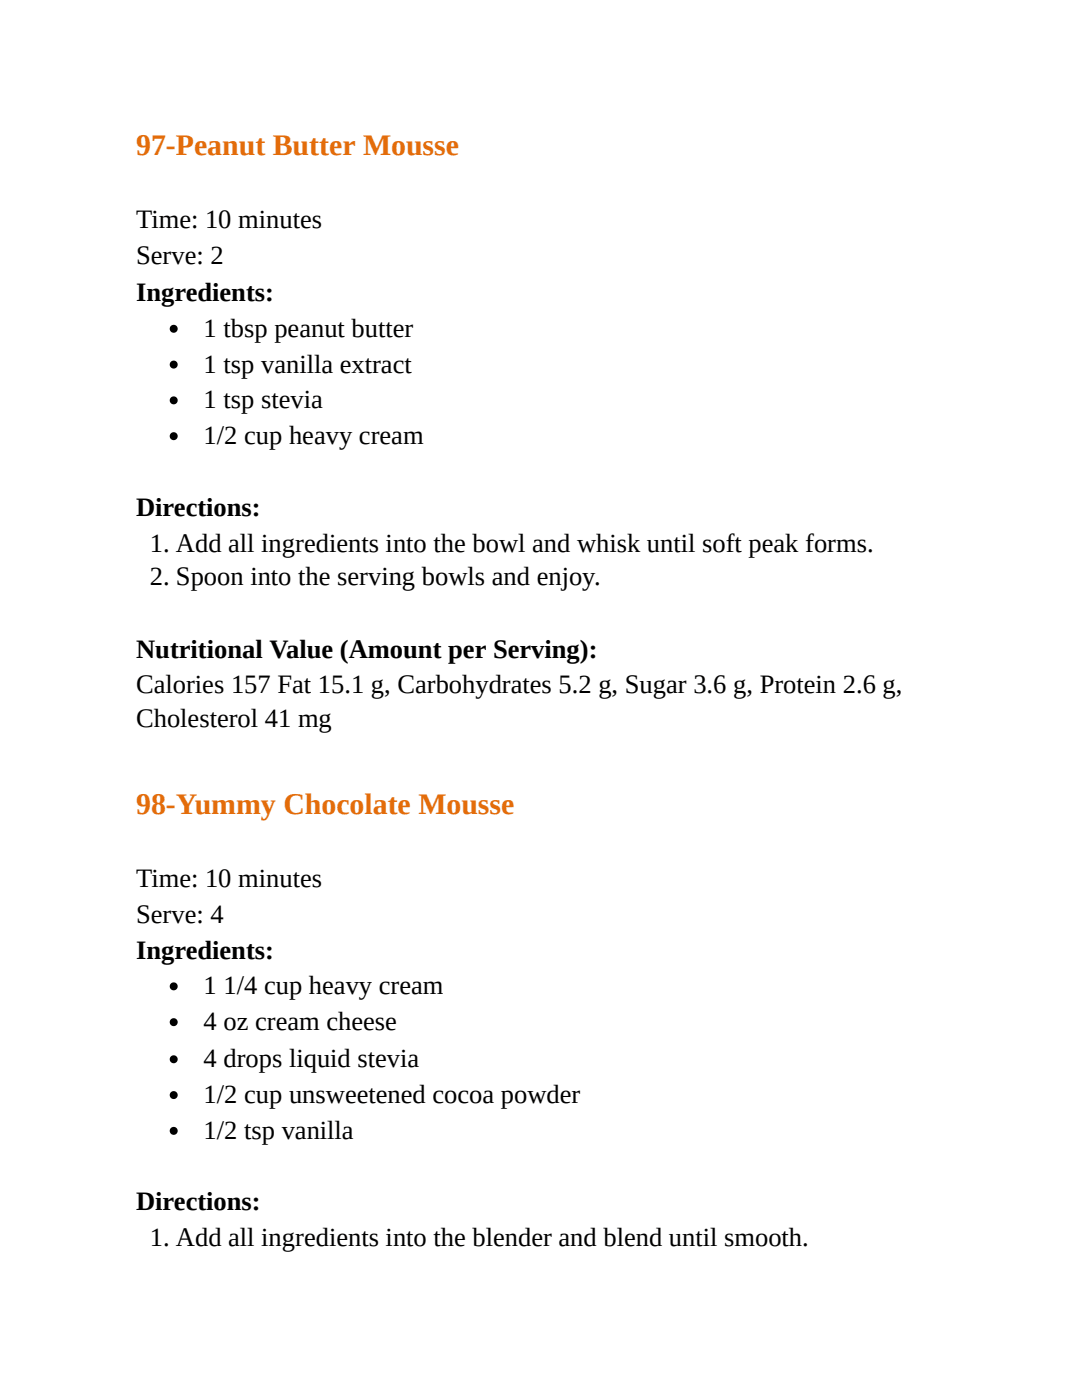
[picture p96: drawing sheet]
<svg xmlns="http://www.w3.org/2000/svg" width="216mm" height="279mm" viewBox="0 0 216 279" stroke-linecap="round" stroke-linejoin="round" font-family="sans-serif">
<defs><g id="words">
<g font-size="6" fill="#e36c0a">
<text x="27.2" y="31">97-Peanut Butter Mousse</text>
<text x="27.2" y="162.5">98-Yummy Chocolate Mousse</text>
</g>
<g font-size="5.3">
<text x="27.2" y="45.5">Time: 10 minutes</text>
<text x="27.2" y="52.7">Serve: 2</text>
<text x="27.2" y="60.1">Ingredients:</text>
<text x="40.6" y="67.2">1 tbsp peanut butter</text>
<text x="40.6" y="74.3">1 tsp vanilla extract</text>
<text x="40.6" y="81.5">1 tsp stevia</text>
<text x="40.6" y="88.6">1/2 cup heavy cream</text>
<text x="27.2" y="102.9">Directions:</text>
<text x="29.9" y="110.1">1. Add all ingredients into the bowl and whisk until soft peak forms.</text>
<text x="29.9" y="116.7">2. Spoon into the serving bowls and enjoy.</text>
<text x="27.2" y="131.2">Nutritional Value (Amount per Serving):</text>
<text x="27.2" y="138.4">Calories 157 Fat 15.1 g, Carbohydrates 5.2 g, Sugar 3.6 g, Protein 2.6 g,</text>
<text x="27.2" y="145">Cholesterol 41 mg</text>
<text x="27.2" y="177">Time: 10 minutes</text>
<text x="27.2" y="184.2">Serve: 4</text>
<text x="27.2" y="191.3">Ingredients:</text>
<text x="40.6" y="198.4">1 1/4 cup heavy cream</text>
<text x="40.6" y="205.6">4 oz cream cheese</text>
<text x="40.6" y="213">4 drops liquid stevia</text>
<text x="40.6" y="220.1">1/2 cup unsweetened cocoa powder</text>
<text x="40.6" y="227.3">1/2 tsp vanilla</text>
<text x="27.2" y="241.6">Directions:</text>
<text x="29.9" y="248.7">1. Add all ingredients into the blender and blend until smooth.</text>
</g>
</g></defs>
<g fill="#000">
<circle cx="34.7" cy="79.9" r=".79"/>
<circle cx="34.7" cy="65.6" r=".79"/>
<circle cx="34.7" cy="72.8" r=".79"/>
<circle cx="34.7" cy="87" r=".79"/>
<circle cx="34.7" cy="196.8" r=".79"/>
<circle cx="34.7" cy="218.5" r=".79"/>
<circle cx="34.7" cy="204" r=".79"/>
<circle cx="34.7" cy="211.4" r=".79"/>
<circle cx="34.7" cy="225.7" r=".79"/>
</g>
<use href="#words"/>
</svg>
